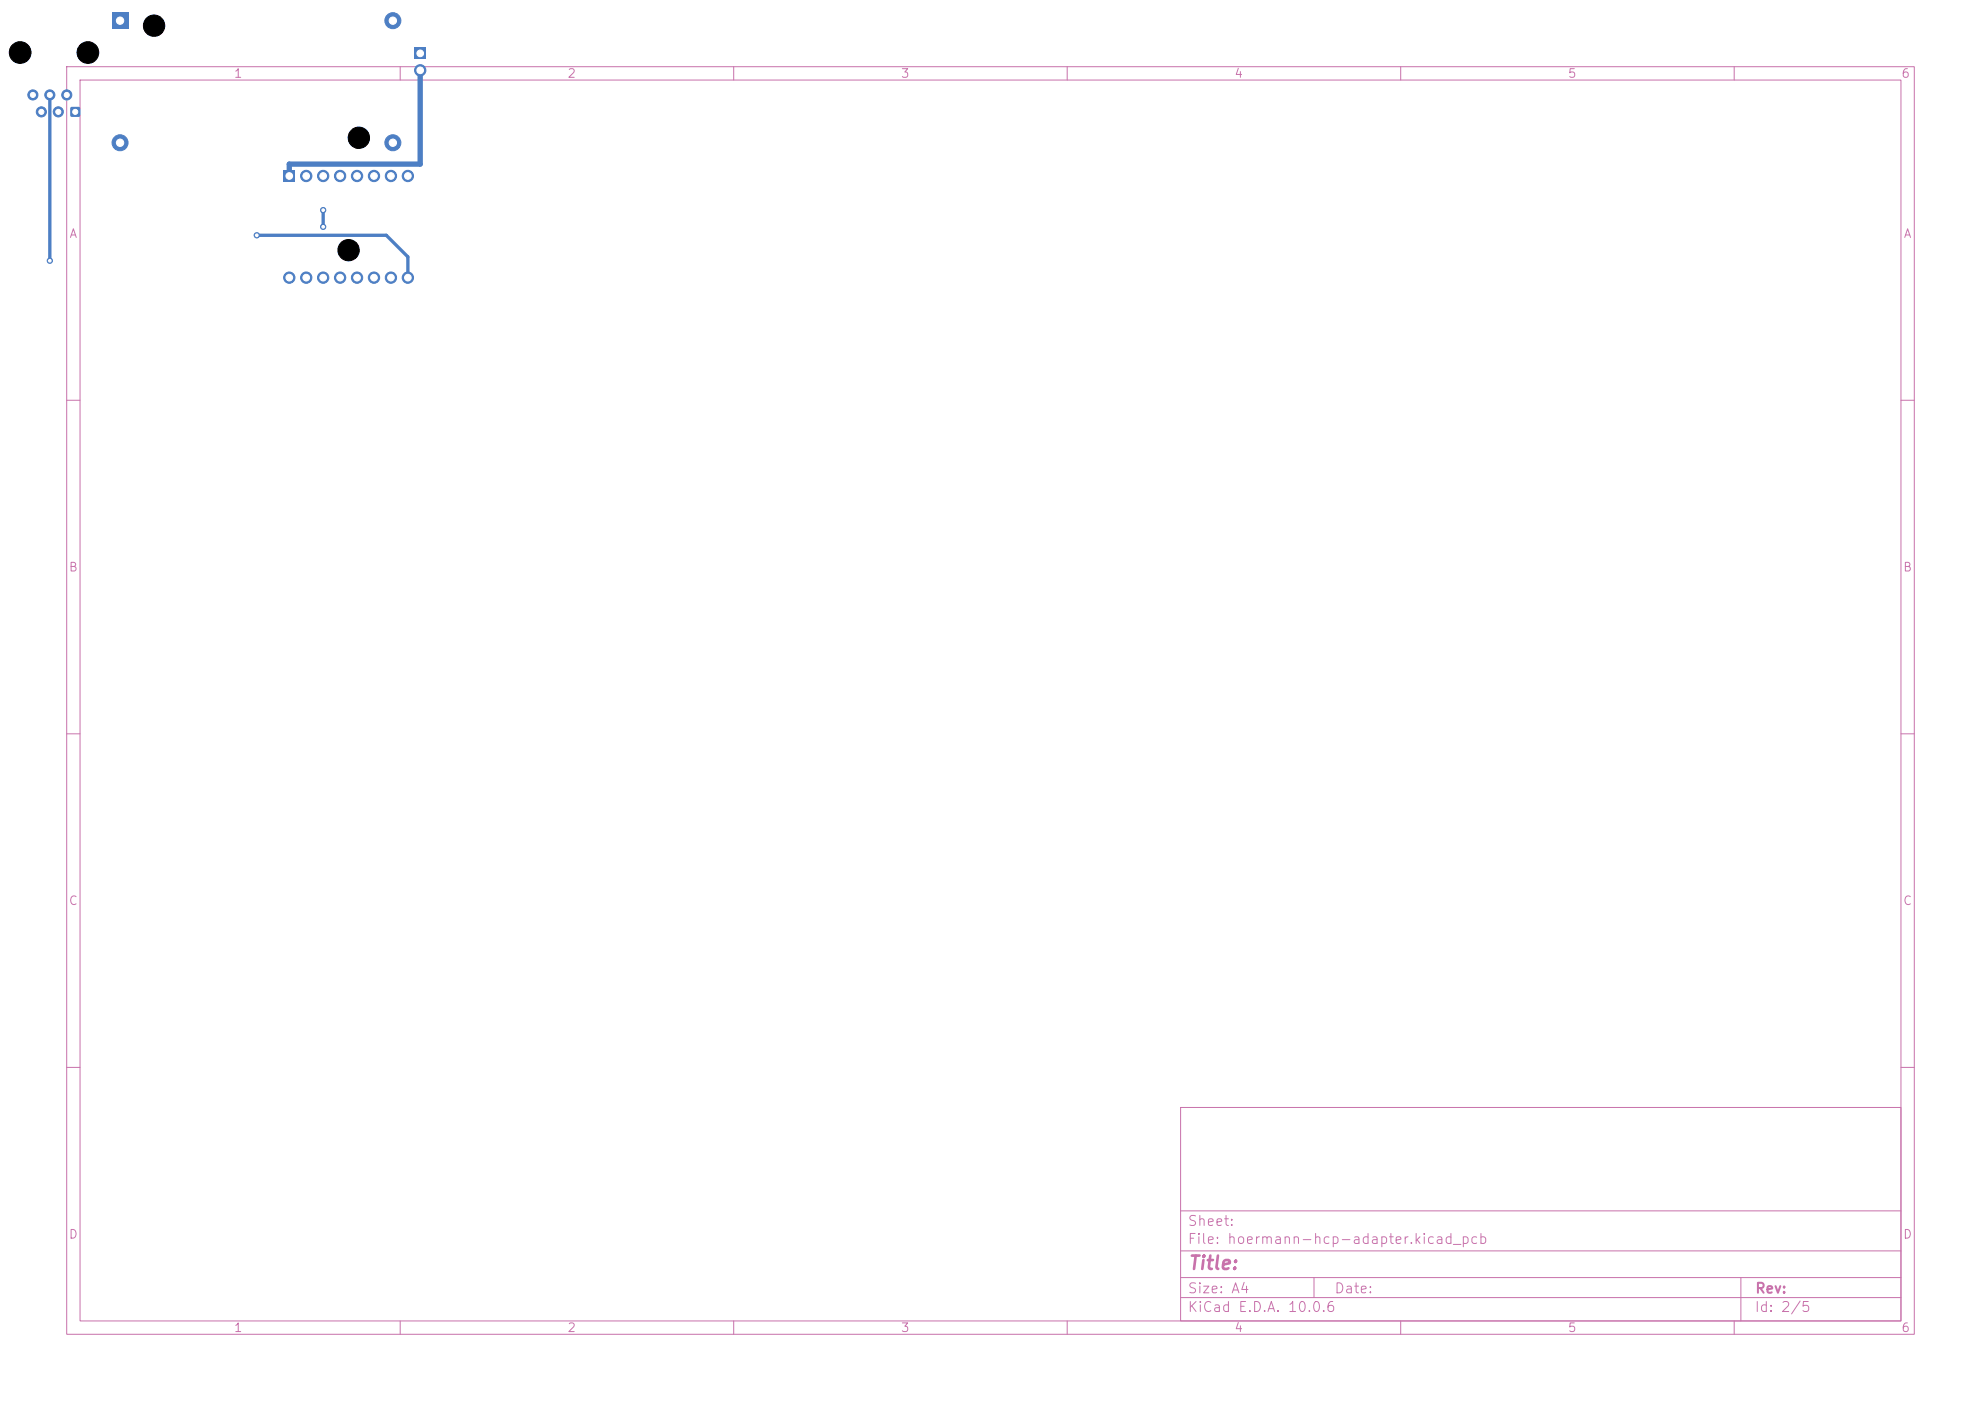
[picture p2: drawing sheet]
<svg xmlns="http://www.w3.org/2000/svg" width="297mm" height="210mm" viewBox="0 0 297 210" stroke-linecap="round" stroke-linejoin="round" font-family="sans-serif">
<defs><g id="words">
<text font-size="2" fill="#c872ab" x="178" y="190.8">Title:</text>
<g font-size="1.5" fill="#c872ab">
<text x="178" y="184.1">Sheet:</text>
<text x="178" y="186.8">File: hoermann-hcp-adapter.kicad_pcb</text>
<text x="178" y="197">KiCad E.D.A. 10.0.6</text>
<text x="178" y="194.2">Size: A4</text>
<text x="200" y="194.2">Date:</text>
<text x="263" y="197">Id: 2/5</text>
<text x="263" y="194.2">Rev:</text>
</g>
<g font-size="1.3" fill="#c872ab">
<text x="35" y="12">1</text>
<text x="85" y="12">2</text>
<text x="135" y="12">3</text>
<text x="185" y="12">4</text>
<text x="235" y="12">5</text>
<text x="285" y="12">6</text>
<text x="10.3" y="36">A</text>
<text x="285.3" y="36">A</text>
<text x="10.2" y="86">B</text>
<text x="285.2" y="86">B</text>
<text x="10.2" y="136">C</text>
<text x="285.2" y="136">C</text>
<text x="10.2" y="186">D</text>
<text x="285.2" y="186">D</text>
<text x="35" y="200">1</text>
<text x="85" y="200">2</text>
<text x="135" y="200">3</text>
<text x="185" y="200">4</text>
<text x="235" y="200">5</text>
<text x="285" y="200">6</text>
</g>
</g></defs>
<g fill="none" stroke="#c872ab" stroke-width=".15">
<path d="M10 10h277v190h-277zM12 12h273v186h-273zM60 10v2M110 10v2M160 10v2M210 10v2M260 10v2M10 60h2M285 60h2M10 110h2M285 110h2M10 160h2"/>
<path d="M177 166h108v32h-108zM285 160h2M60 198v2M110 198v2M160 198v2M177 194.5h108M177 191.5h108M177 187.5h108M177 181.5h108M197 191.5v3M210 198v2M260 198v2"/>
<path d="M261 191.5v6.5"/>
</g>
<path d="M10.6 16.1h1.4v1.4h-1.4z" fill="#4d7fc4"/>
<g fill="#4d7fc4" stroke="#4d7fc4" stroke-width=".15">
<circle cx="10" cy="14.2" r=".76"/>
<circle cx="8.7" cy="16.8" r=".76"/>
<circle cx="7.5" cy="14.2" r=".76"/>
<circle cx="6.2" cy="16.8" r=".76"/>
<circle cx="4.9" cy="14.2" r=".76"/>
</g>
<path d="M16.8 1.9h2.4v2.4h-2.4z" fill="#4d7fc4"/>
<g fill="#4d7fc4" stroke="#4d7fc4" stroke-width=".15">
<circle cx="18" cy="21.4" r="1.2"/>
<circle cx="58.9" cy="3.1" r="1.2"/>
<circle cx="58.9" cy="21.4" r="1.2"/>
</g>
<path d="M62.1 7.2h1.7v1.7h-1.7z" fill="#4d7fc4"/>
<circle cx="63" cy="10.5" r=".85" fill="#4d7fc4" stroke="#4d7fc4" stroke-width=".15"/>
<path d="M42.5 25.5h1.7v1.7h-1.7z" fill="#4d7fc4"/>
<g fill="#4d7fc4" stroke="#4d7fc4" stroke-width=".15">
<circle cx="43.4" cy="41.6" r=".85"/>
<circle cx="45.9" cy="26.4" r=".85"/>
<circle cx="45.9" cy="41.6" r=".85"/>
<circle cx="48.5" cy="26.4" r=".85"/>
<circle cx="48.5" cy="41.6" r=".85"/>
<circle cx="51" cy="26.4" r=".85"/>
<circle cx="51" cy="41.6" r=".85"/>
<circle cx="53.5" cy="26.4" r=".85"/>
<circle cx="53.5" cy="41.6" r=".85"/>
<circle cx="56.1" cy="26.4" r=".85"/>
<circle cx="56.1" cy="41.6" r=".85"/>
<circle cx="58.6" cy="26.4" r=".85"/>
<circle cx="58.6" cy="41.6" r=".85"/>
<circle cx="61.2" cy="26.4" r=".85"/>
<circle cx="61.2" cy="41.6" r=".85"/>
<circle cx="48.4" cy="31.5" r=".4"/>
<circle cx="48.4" cy="34" r=".4"/>
<circle cx="38.5" cy="35.3" r=".4"/>
<circle cx="7.5" cy="39.1" r=".4"/>
</g>
<path d="M63 10.5v14.1h-19.6v1.8" fill="none" stroke="#4d7fc4" stroke-width=".8"/>
<path d="M7.5 14.2v24.9M38.5 35.3h19.4l3.2 3.2v3.1M48.4 31.5v2.5" fill="none" stroke="#4d7fc4" stroke-width=".5"/>
<g fill="#fff" stroke="#fff" stroke-width=".15">
<circle cx="48.5" cy="31.5" r=".2"/>
<circle cx="48.5" cy="34" r=".2"/>
<circle cx="38.5" cy="35.3" r=".2"/>
<circle cx="7.5" cy="39.1" r=".2"/>
<circle cx="11.3" cy="16.8" r=".38"/>
<circle cx="10" cy="14.2" r=".38"/>
<circle cx="8.7" cy="16.8" r=".38"/>
<circle cx="7.5" cy="14.2" r=".38"/>
<circle cx="6.2" cy="16.8" r=".38"/>
<circle cx="4.9" cy="14.2" r=".38"/>
<circle cx="18" cy="3.1" r=".55"/>
<circle cx="18" cy="21.4" r=".55"/>
<circle cx="58.9" cy="3.1" r=".55"/>
<circle cx="58.9" cy="21.4" r=".55"/>
<circle cx="63" cy="8" r=".5"/>
<circle cx="63" cy="10.5" r=".5"/>
<circle cx="43.4" cy="26.4" r=".5"/>
<circle cx="43.4" cy="41.6" r=".5"/>
<circle cx="45.9" cy="26.4" r=".5"/>
<circle cx="45.9" cy="41.6" r=".5"/>
<circle cx="48.5" cy="26.4" r=".5"/>
<circle cx="48.5" cy="41.6" r=".5"/>
<circle cx="51" cy="26.4" r=".5"/>
<circle cx="51" cy="41.6" r=".5"/>
<circle cx="53.5" cy="26.4" r=".5"/>
<circle cx="53.5" cy="41.6" r=".5"/>
<circle cx="56.1" cy="26.4" r=".5"/>
<circle cx="56.1" cy="41.6" r=".5"/>
<circle cx="58.6" cy="26.4" r=".5"/>
<circle cx="58.6" cy="41.6" r=".5"/>
<circle cx="61.2" cy="26.4" r=".5"/>
<circle cx="61.2" cy="41.6" r=".5"/>
</g>
<g fill="#000" stroke="#000" stroke-width=".15">
<circle cx="3" cy="7.9" r="1.62"/>
<circle cx="13.2" cy="7.9" r="1.62"/>
<circle cx="23.1" cy="3.9" r="1.6"/>
<circle cx="52.3" cy="37.5" r="1.6"/>
<circle cx="53.8" cy="20.6" r="1.6"/>
</g>
<use href="#words"/>
</svg>
